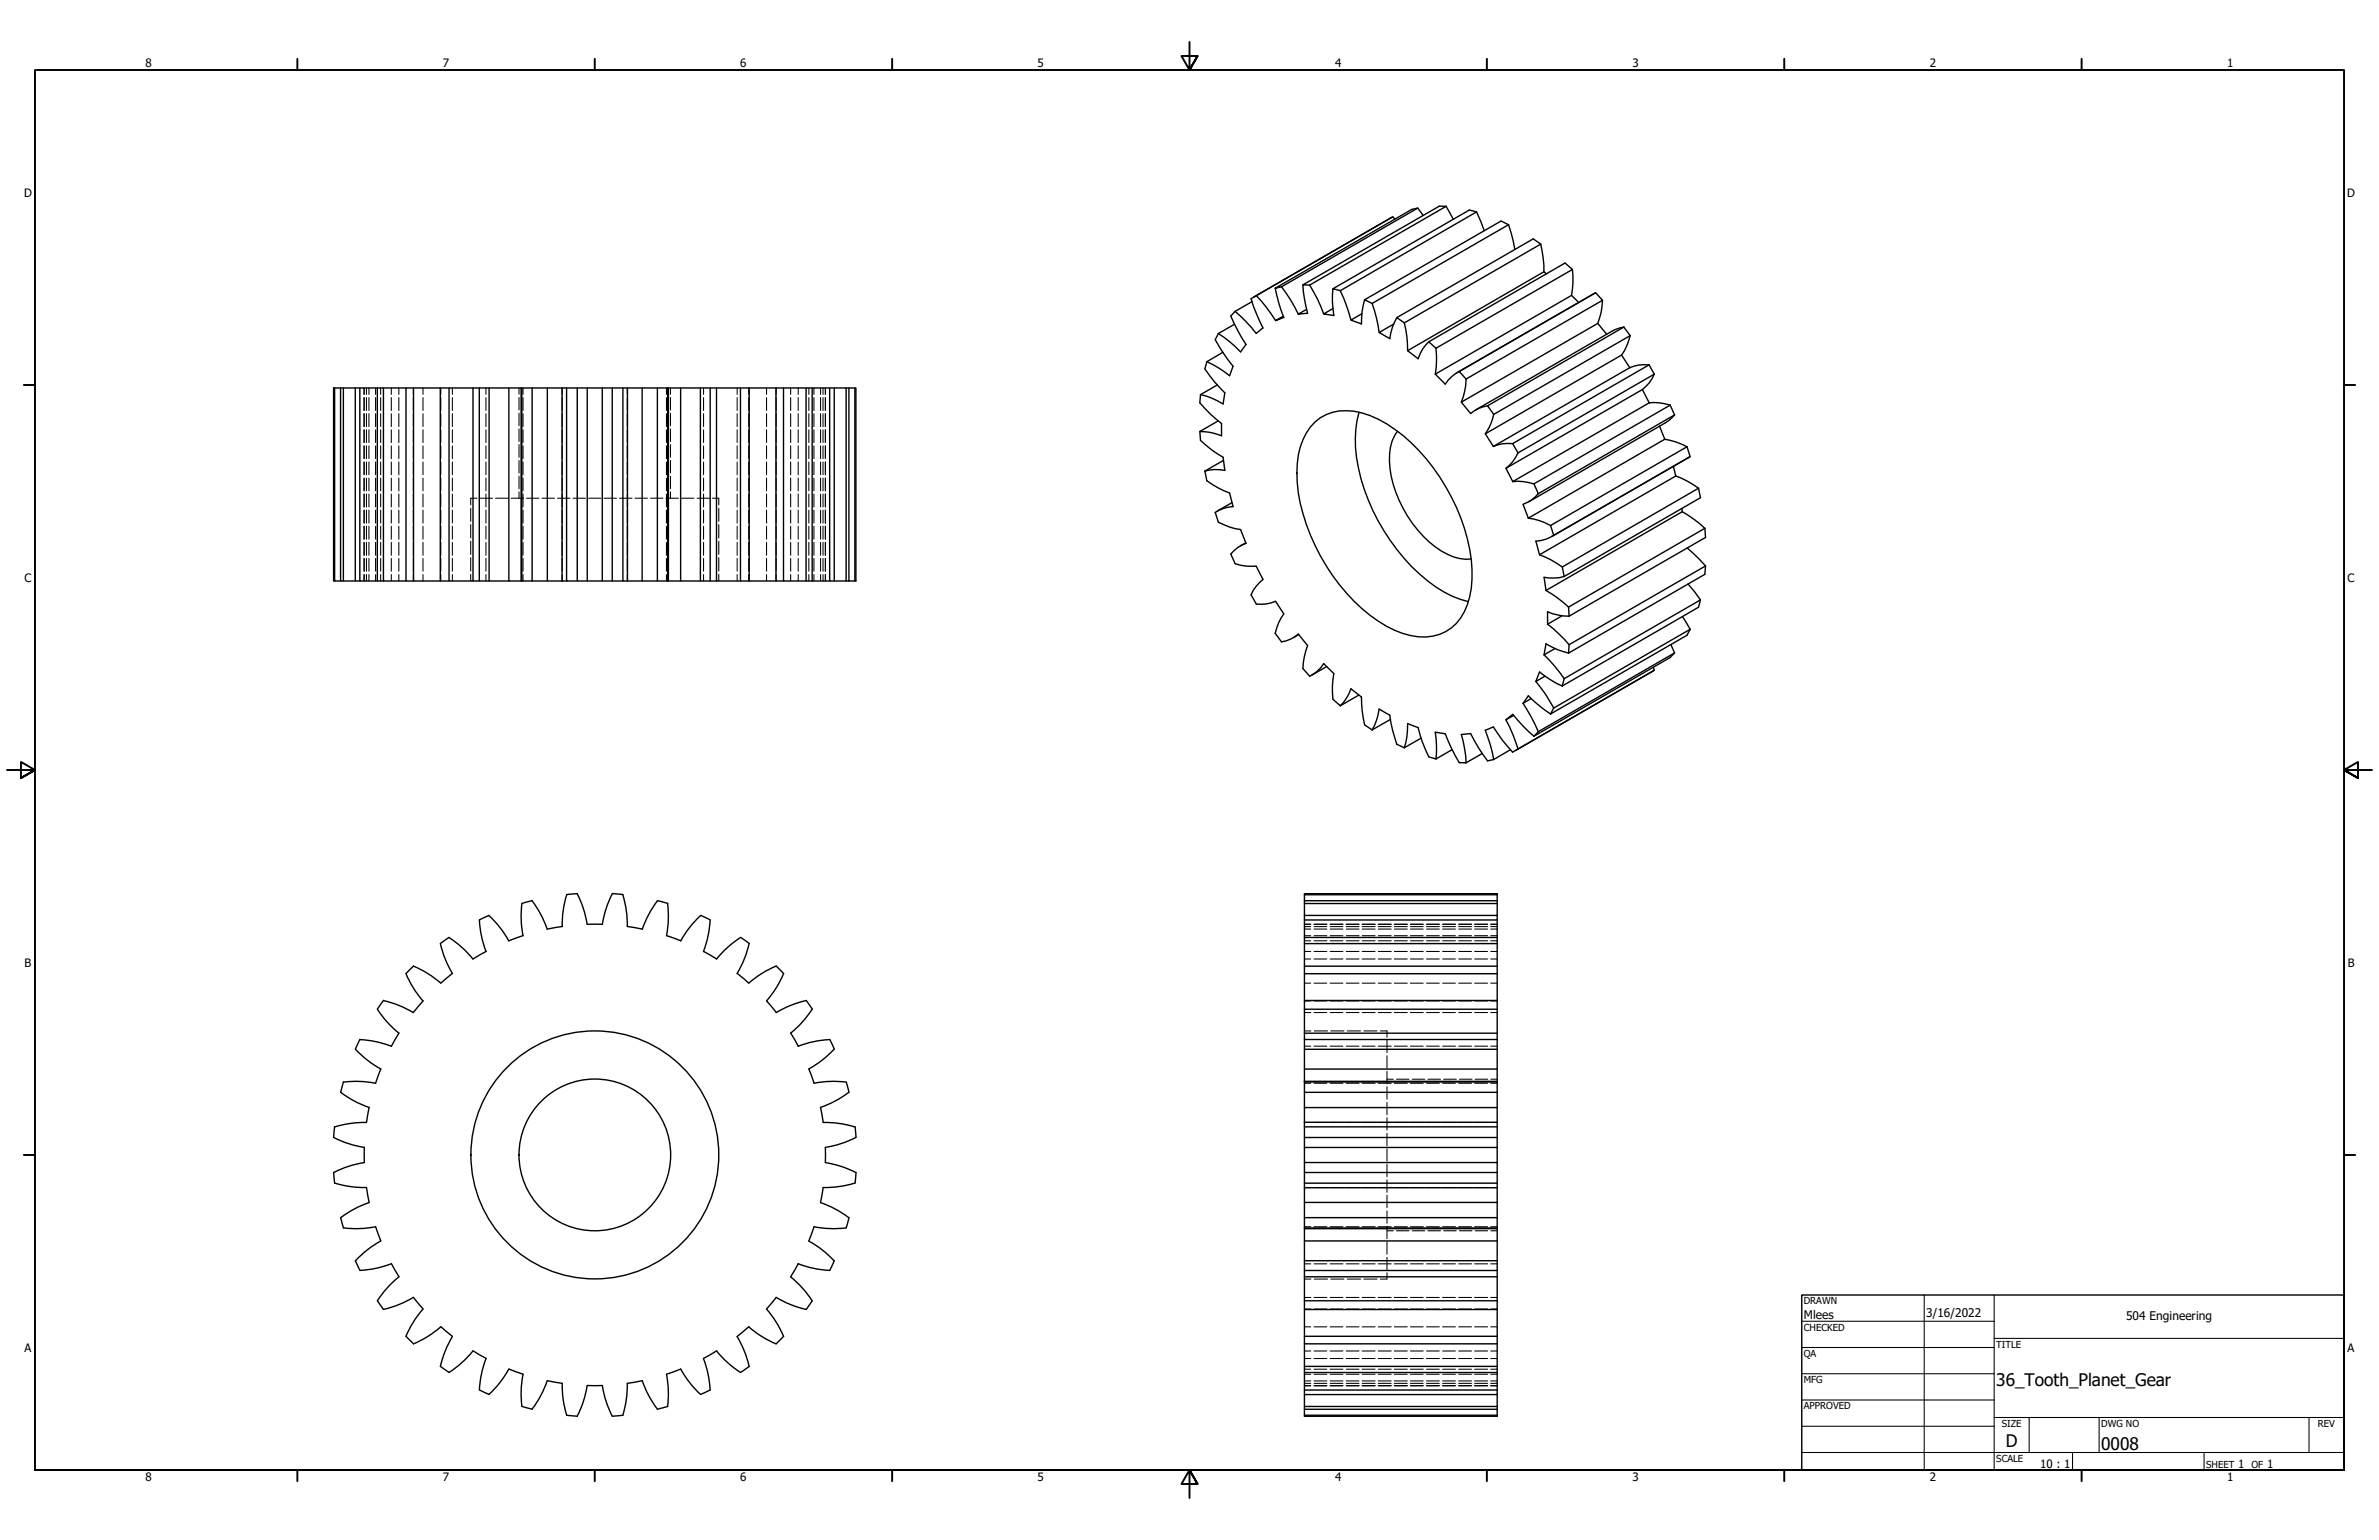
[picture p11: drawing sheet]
<svg xmlns="http://www.w3.org/2000/svg" width="864mm" height="559mm" viewBox="0 0 864 559" stroke-linecap="round" stroke-linejoin="round" font-family="sans-serif">
<defs><g id="words">
<g font-size="6.3">
<text x="724.7" y="503">36_Tooth_Planet_Gear</text>
<text x="728.1" y="524.9">D</text>
<text x="762.8" y="526.2">0008</text>
</g>
<g font-size="4.3">
<text x="654.8" y="478.6">Mlees</text>
<text x="699.3" y="478">3/16/2022</text>
<text x="771.8" y="478.9">504 Engineering</text>
</g>
<g font-size="4.2">
<text x="52.8" y="24.4">8</text>
<text x="160.8" y="24.4">7</text>
<text x="268.7" y="24.4">6</text>
<text x="376.7" y="24.4">5</text>
<text x="484.6" y="24.4">4</text>
<text x="592.6" y="24.4">3</text>
<text x="700.5" y="24.4">2</text>
<text x="808.5" y="24.4">1</text>
<text x="8.8" y="71.4">D</text>
<text x="852" y="71.4">D</text>
<text x="8.9" y="211.1">C</text>
<text x="852.2" y="211.1">C</text>
<text x="9" y="350.8">B</text>
<text x="852.2" y="350.8">B</text>
<text x="8.9" y="490.5">A</text>
<text x="852.2" y="490.5">A</text>
<text x="740.6" y="532.6">10 : 1</text>
<text x="812.4" y="532.6">1</text>
<text x="823" y="532.6">1</text>
<text x="52.8" y="537.5">8</text>
<text x="160.8" y="537.5">7</text>
<text x="268.7" y="537.5">6</text>
<text x="376.7" y="537.5">5</text>
<text x="484.6" y="537.5">4</text>
<text x="592.6" y="537.5">3</text>
<text x="700.5" y="537.5">2</text>
<text x="808.5" y="537.5">1</text>
</g>
<g font-size="3.5">
<text x="654.8" y="473.2">DRAWN</text>
<text x="654.8" y="482.8">CHECKED</text>
<text x="724.7" y="488.9">TITLE</text>
<text x="654.8" y="492.3">QA</text>
<text x="654.8" y="501.8">MFG</text>
<text x="654.8" y="511.4">APPROVED</text>
<text x="726.7" y="517.7">SIZE</text>
<text x="762.8" y="517.7">DWG NO</text>
<text x="841.4" y="517.7">REV</text>
<text x="724.7" y="530.4">SCALE</text>
<text x="800.9" y="532.6">SHEET</text>
<text x="817.4" y="532.6">OF</text>
</g>
</g></defs>
<!-- layer: Visible (ANSI) -->
<g fill="none" stroke="#000" stroke-width=".51">
<path d="M505.6 78.7l-49.5 28.6M506.3 79.5l-.7-.8-50.5 29.1M514.7 75.5l-49.5 28.6M516.6 78.2l-1.9-2.7-2.3 .5-49.5 28.6 2.3-.5M525 74.9l2.6 4.7M525 74.9l-2.5-.1-49.6 28.6h2.5M525 74.9l-49.6 28.5M536 76.9l2.8 6.8M536 76.9l-2.6-.7-49.5 28.6 2.6 .7M536 76.9l-49.5 28.6M547.6 81.5l2.3 9.1M547.6 81.5l-2.7-1.3-49.5 28.6 2.7 1.3"/>
<path d="M547.6 81.5l-49.5 28.6M559.3 88.6a42.4 42.4 0 0 1 1.2 10M559.3 88.6l-2.7-1.9-49.6 28.6 2.8 1.9M559.3 88.6l-49.5 28.6M560.5 98.6l-49.5 28.7 3.8 2.9a14 14 0 0 1 3.9-6.2M560.5 98.6l.9 .8M570.8 97.8a31.2 31.2 0 0 1-.3 9.4M570.8 97.8l-2.7-2.4-49.4 28.6 2.6 2.4M570.8 97.8l-49.5 28.6M448.1 117.7l-5.8 3.3M448.4 113l-1.6 1.7 2.5 5.3 3 5-2 2.7a41.6 41.6 0 0 0-8-6.7M454.5 109.5l-6.1 3.5"/>
<path d="M456.1 107.3a57.4 57.4 0 0 1 6.9 9M456.1 107.3l-1.9 1.1 1.9 5.3 2.4 5.3-2.5 2-3.7-4.3-3.9-3.7M462.9 104.6l1.3 5.3 1.8 5.3-3 1.1 2.8-1.6M465.2 104.1a53.6 53.6 0 0 1 6.1 9.9M472.9 103.4l.6 5 1.2 5.3-3.4 .3 3-1.7M475.4 103.4a52 52 0 0 1 5.1 10.5M483.9 104.8a34.7 34.7 0 0 0 .3 9.7l-3.7-.6 3.4-1.9M486.5 105.5l2.3 5.3 1.6 5.3M495.4 108.8a28.2 28.2 0 0 0-1.2 8.7l-3.8-1.4 3.9-2.2M498.1 110.1a50.1 50.1 0 0 1 2.5 10.5M507 115.3a20.2 20.2 0 0 0-2.5 7.6l-3.9-2.3 5.3-3M509.8 117.2a38.7 38.7 0 0 1 1.2 10.1"/>
<path d="M570.5 107.2l-49.5 28.6 3.6 3.6a13.1 13.1 0 0 1 5.1-4.6M570.5 107.2l2.6 2.5M579.2 106.2l-49.5 28.6 2.5 2.7M580 117.3l-49.5 28.6 3.3 4.2a11.8 11.8 0 0 1 6.2-2.8M580 117.3l3.2 4M581.7 109l-2.5-2.8-50.2 29M581.7 109a23.4 23.4 0 0 1-1.7 8.3M581.7 109l-49.5 28.5M589.5 118.7l-4.3 1.4-49.5 28.6M589.5 118.7l-49.5 28.6 2.2 3.1M589.5 118.7l2.3 3.1M438.1 131.3l-.7 2.6a48.8 48.8 0 0 0 7.2 8.7l-.6 4a26.7 26.7 0 0 0-8.2-3.4"/>
<path d="M441.9 139.7l-6.1 3.5M442.3 121l-1.2 2.3 3.1 5 3.4 4.6-1.3 3.4a36.3 36.3 0 0 0-8.2-5M443.9 127.8l-5.8 3.5M521.3 126.4a34.4 34.4 0 0 1-.3 9.4M532.2 137.5a23.4 23.4 0 0 1-1.7 8.4M588.6 128.8l-49.4 28.6 2.9 4.6M588.6 128.8l3 4.6M591.6 133.4l-49.5 28.6M591.8 121.8a19.9 19.9 0 0 1-3.2 7M591.8 121.8l-49.6 28.6M598.6 132.4a13.5 13.5 0 0 0-7 1M598.6 132.4l-49.5 28.6 2 3.3"/>
<path d="M598.6 132.4l1.9 3.4M600.5 135.8a13.1 13.1 0 0 1-4.3 5.6M600.5 135.8l-49.4 28.5M121.5 140.8v70h2.1M123.6 140.8v70h1.1M124.7 140.8v70h4.3M129 140.8v70h1.6M130.6 140.8v70h6.4M137 140.8v70h2.2M139.2 140.8v70h8.2M147.4 140.8v70h2.7M150.1 140.8v70h9.7"/>
<path d="M159.8 140.8v70h3.2M163 140.8v70h8.7M171.7 140.8v70h2.3M174 140.8v70h3.5M177.5 140.8v70h7.2M184.7 140.8v70h4.5M189.2 140.8v70M189.4 140.8v70h3.8M193.2 140.8v70h5.5M198.7 140.8v70h5.3M204 140.8v70M205.7 140.8v70h3.8"/>
<path d="M209.5 140.8v70h3.7M213.2 140.8v70h5.4M218.6 140.8v70h3.6M222.2 140.8v70h3.9M226.1 140.8v70h1.7M227.8 140.8v70M233.1 140.8v70h5.5M238.6 140.8v70h3.8M242.4 140.8v70h.2M242.6 140.8v70M247.1 140.8v70h7.2M254.3 140.8v70h3.5"/>
<path d="M257.8 140.8v70h2.3M260.1 140.8v70h8.7M268.8 140.8v70h3.2M272 140.8v70h9.7M281.7 140.8v70h2.7M284.4 140.8v70h8.2M292.6 140.8v70h2.2M294.8 140.8v70h6.4M301.2 140.8v70h1.6M302.8 140.8v70h4.3M307.1 140.8v70h1.1M308.2 140.8v70h2.1"/>
<path d="M310.3 140.8v70h.4v-70h-189.6v70h.4M435.5 156.6l.3 3.2a40.2 40.2 0 0 0 8.2 6.1l.6 4.8a14.7 14.7 0 0 0-7.2 .2M435.8 143.2l-.3 3a46.6 46.6 0 0 0 7.9 7.5v4.4a19.7 19.7 0 0 0-7.9-1.5M442.2 152.7l-6.7 3.9M477.4 153.1a17.3 17.3 0 0 1 17.1-3.2 51.6 51.6 0 0 1 25.7 19.7 69.6 69.6 0 0 1 14.2 37.1 27.6 27.6 0 0 1-5.7 19.5 17.9 17.9 0 0 1-19.4 3.7 52.2 52.2 0 0 1-23.1-17.7 71.8 71.8 0 0 1-15.3-37 29 29 0 0 1 4.8-20.3zM493.3 149.6a46.5 46.5 0 0 0 1.9 27.9 70.6 70.6 0 0 0 29 37.3l3 1.5 5.8 2M507.3 156.5a18.1 18.1 0 0 0-2.7 13.4 43.6 43.6 0 0 0 18.6 30.1 16.9 16.9 0 0 0 10.8 2.8M542.2 150.4a18.4 18.4 0 0 1-3 7M596.2 141.4l-49.5 28.5 2.4 4.9M596.2 141.4l2.5 4.8M598.7 146.2a18.7 18.7 0 0 1 7.6 .8M598.7 146.2l-49.6 28.6"/>
<path d="M602.4 154.6l1.9 4.8M604.3 159.4a25.3 25.3 0 0 1 8.1 2.7M604.3 159.4l-49.5 28.6M606.3 147l-49.5 28.6 1.6 3.5M606.3 147l1.6 3.6M607.9 150.6l-2.2 2.1-1.2 .8-49.5 28.6M607.9 150.6l-49.5 28.5M437.4 170.9l.7 3.5a32.9 32.9 0 0 0 8.2 4.5l1.3 4.9a13.1 13.1 0 0 0-6.5 2.1l1.2 3.6a23.1 23.1 0 0 0 8 2.7l2 5a12.5 12.5 0 0 0-5.5 3.8l1.6 3.5a17.4 17.4 0 0 0 7.6 .9l2.5 4.8a14.6 14.6 0 0 0-4.3 5.6l1.9 3.4a13.5 13.5 0 0 0 6.9-1l3 4.6a18.6 18.6 0 0 0-3.1 7l2.3 3.1a12 12 0 0 0 6.1-2.8l3.4 4.2a26.8 26.8 0 0 0-1.8 8.3l2.5 2.8a12 12 0 0 0 5.1-4.6l3.7 3.6a30.9 30.9 0 0 0-.3 9.3l2.6 2.4M444.1 167.1l-6.7 3.8M549.1 161a13.5 13.5 0 0 0-7 1M549.1 174.8a18.8 18.8 0 0 1 7.7 .8M551.1 164.3a13.9 13.9 0 0 1-4.4 5.6"/>
<path d="M558.4 179.1a12.5 12.5 0 0 1-5.5 3.9l1.9 5M607.4 169.2l.9 3.5M608.3 172.7a32.9 32.9 0 0 1 8.3 4.5M608.3 172.7l-49.4 28.6M612.4 162.1l1.1 3.6-.7 .4M612.4 162.1l-49.5 28.6 1.1 3.5a12.5 12.5 0 0 1-6.5 2.1l1.4 5M613.5 165.7l-50.2 29M616.6 177.2l-49.5 28.5 .7 3.5M616.6 177.2l.7 3.4-49.5 28.6M447.2 182.4l-5.4 3.1M452.2 197l-2 1.1M554.8 188a22.1 22.1 0 0 1 8.1 2.7"/>
<path d="M610.6 184.5l.1 1.2M610.7 185.7a43.2 43.2 0 0 1 8.2 6M610.7 185.7l-49.5 28.5M612.5 198.8l6.6 6.6M618.9 191.7l-49.5 28.6 .2 3.3M618.9 191.7l.2 3.3-49.5 28.6M189.2 210.8h.2M204 210.8h1.7M227.8 210.8h5.3M242.6 210.8h4.5M558.9 201.3a32.9 32.9 0 0 1 8.2 4.4M561.2 214.2a43.2 43.2 0 0 1 8.2 6.1"/>
<path d="M567.8 209.2a16.1 16.1 0 0 1-7.3 .3l.7 4.7M612.8 211.9l4.5 5.8M617.3 217.7l-.7 2.6-49.5 28.6M617.3 217.7l-49.5 28.6M619.1 205.4l-.2 3-49.5 28.6M619.1 205.4l-49.5 28.5M471.5 230.3l-2 1.1M560.5 237.6a56.2 56.2 0 0 1 7.3 8.7M561.8 226.5a53.4 53.4 0 0 1 7.8 7.4M564.5 235.3l-4 2.3M567.1 223.5l-5.3 3v-4.5a20.8 20.8 0 0 0 7.8 1.6M569.4 237a26.7 26.7 0 0 1-8.2-3.4l-.7 4"/>
<path d="M569.6 233.9l-.2 3.1M606.6 233.9l1.3 3-1.6 1.7-49.5 28.5M607.9 236.9l-49.5 28.6M610.7 223.7l2.8 4.6M613.5 228.3l-1.1 2.2-49.5 28.6M613.5 228.3l-49.5 28.6M481.6 241.9l-5.4 3.1M486.5 256.1a15.7 15.7 0 0 0 3.9-6.2l3.8 3a43.5 43.5 0 0 0 1.2 10.1l2.7 1.9M493.3 252.2l-6.8 3.9M549.5 259.6l-2.8 1.6M552.9 255.2l3 5 2.5 5.3M552.9 255.2l1.9-2.7 4 3.6 4.1 3"/>
<path d="M555.8 253.5l-2.9 1.7M557.5 247.3a53.4 53.4 0 0 1 6.5 9.6M557.5 247.3l1.4-3.5a36.3 36.3 0 0 0 8.2 5.1M560.8 245.4l-3.3 1.9M564 256.9l-1.1 2.2M567.8 246.3l-.7 2.6M600.2 242.1l.3 1.1-.9 .6M600.5 243.2l-50.4 29.2M498.1 264.9a20.4 20.4 0 0 0 2.5-7.6l3.9 2.2a50.1 50.1 0 0 0 2.5 10.6l2.8 1.2M504.8 261l-6.7 3.9M509.8 271.3a25.8 25.8 0 0 0 1.2-8.7l3.8 1.4a47.2 47.2 0 0 0 3.9 10.6l2.6 .8M515.9 267.8l-6.1 3.5"/>
<path d="M521.3 275.4a37.8 37.8 0 0 0-.3-9.7l3.6 .6 2.3 5.3 2.8 5.1 2.5 .1M527.1 272l-5.8 3.4M538 273.4l-5.8 3.4M542.2 275.6l-2.2 .5a58.9 58.9 0 0 1-6.2-9.9l-3.3 .3a42.1 42.1 0 0 1 1.7 10.3M546.7 261.2a59.7 59.7 0 0 1 4.4 10.6l-2 1.1a54.3 54.3 0 0 1-7-9.1l-2.9 1.2a51.5 51.5 0 0 1 3 10.6M546.7 261.2l2.4-2 3.8 4.3 3.9 3.6M548.3 272l-6.1 3.6M558.4 265.5l-1.6 1.6M174 333.9l.7 5.2 1.7 6.2M177.5 332.2l4.3 4.7 2.9 4.5M177.5 332.1l-3.5 1.7M189.5 327.9l-.3 5.3 .7 6.3-5.2 1.9"/>
<path d="M193.2 326.9l3.4 5.4 2 4.9M193.2 326.8l-3.7 1M204.1 336.2l-5.4 .9M209.5 324.3l2.1 4.9 1.6 6.2h5.5M209.6 324.3l-3.9 .3-1.3 6.3-.3 5.3M222.3 324.3l-2.1 4.9-1.5 6.2M222.3 324.3l3.9 .3M226.1 324.7l1.3 6.2 .3 5.3M238.6 326.9l-2.9 4.4-2.5 5.9-5.4-1M238.7 326.8l3.7 1M242.3 327.9l.3 5.3-.6 6.3 5.1 1.9 3.6-5.3 3.6-3.9M254.3 332.1l3.5 1.7"/>
<path d="M257.8 333.9l-.9 6.3-1.6 5.1M473.5 324.7v-.4h70v97.5M543.5 333.8h-70v6.4M543.5 332.2h-70v1.6M543.5 327.9h-70v4.3M543.5 326.8h-70v1.1M543.5 324.7h-70v2.1M147.4 353.3l2.4 4.7 3.7 5.2-3.4 4.2M150.1 350.6l5.6 2.9 4.3 3.2M150.1 350.5l-2.7 2.8M159.9 342.4l1.5 5.1 2.8 5.7-4.2 3.5M163 340.2l5.1 3.9 3.6 3.9"/>
<path d="M163 340.1l-3.1 2.3M176.5 345.2l-4.8 2.8M255.4 345.2l4.7 2.8M268.8 340.2l-4.3 3.2-4.4 4.6M268.8 340.1l3.2 2.3M271.9 342.4l-1.9 6.1-2.4 4.7M281.7 350.6l-4.7 2.4-5.2 3.7-4.2-3.5M281.7 350.5l2.8 2.8M284.4 353.3l-2.4 4.7-3.7 5.2 3.5 4.2M543.5 353.3h-70v9.7M543.5 350.6h-70v2.7M543.5 342.4h-70v8.2"/>
<path d="M543.5 340.2h-70v2.2M130.6 377.2l-1.6 3.5 3.9 3.6 5.3 3.6-1.8 5.1M130.7 377.2l6.3 .9 5.1 1.5M139.2 363l-2.2 3.2 3.2 4.3 4.6 4.4-2.7 4.7M139.2 363.1l6.1 1.9 4.7 2.4M287 374.9l2.7 4.7 6.2-1.7 5.2-.7M292.6 363.1l-5.1 1.5-5.7 2.8M292.6 363l2.3 3.2M294.8 366.2l-3.9 5.1-3.9 3.6M301.2 377.2l1.7 3.5M543.5 377.2h-70v3.5M543.5 374.9h-70v2.3"/>
<path d="M543.5 366.2h-70v8.7M543.5 363h-70v3.2M124.7 392.7l6.3-.3 5.3 .7M124.7 392.6l-1 3.7 5.4 3.5 4.9 2M302.8 380.7l-3.9 3.6-5.3 3.6 1.9 5.2 6.3-.7 5.3 .3M307.2 392.6l1 3.8M308.1 396.4l-4.4 2.9-5.8 2.5 .9 5.4M473.5 392.4v.2M473.5 392.4h70M543.5 396.4h-70v5.5M543.5 392.6h-70v3.8M543.5 387.9h-70v4.5"/>
<path d="M543.5 380.7h-70v7.2M121.5 408.8l-.4 3.9 4.9 2.1 6.2 1.5 .1 5.5-6.3 1.6-4.9 2.1 .4 3.8 6.2 1.3 5.3 .3M133 407.3l-5.3 .3-6.2 1.3M134 401.8l-1 5.4M298.8 407.3l6.4 .4 5.1 1.2M310.4 408.9l.3 3.8M310.7 412.7l-4.9 2.1-6.2 1.5v5.5M473.5 407.2v1.7M473.5 407.2h70M543.5 416.4h-70v5.4h70M543.5 412.8h-70v3.6M543.5 408.9h-70v3.9"/>
<path d="M543.5 401.9h-70v5.3M133 430.9l1 5.4M134 436.4l-4.9 2-5.4 3.4M299.6 421.9l6.2 1.5 4.9 2.1M310.7 425.4l-.4 3.9-5.1 1.2-6.4 .4-1 5.5 5.9 2.5 4.4 2.9M473.5 421.8v92.1h70v-92.1M473.5 425.4h70M473.5 429.3h70M473.5 436.3h70M473.5 431h70M123.7 441.8l1 3.7 5.3 .3 6.3-.7M129 457.5l1.6 3.5 5.3-.7 6.2-1.7"/>
<path d="M136.4 445.1l1.8 5.2M138.2 450.3l-4.5 2.9-4.7 4.3M142.1 458.5l2.7 4.8-4.6 4.4-3.2 4.3M302.9 457.5l-1.7 3.5M307.1 445.5l-6.3 .3-5.3-.7-1.9 5.2 5.3 3.6 3.9 3.6M308.2 441.8l-1 3.7M473.5 441.8h70M473.5 445.6h70M473.5 457.5h70M473.5 450.3h70M473.5 445.8h70M137 472l2.2 3.1"/>
<path d="M150 470.8l-5.7 2.8-5.1 1.5M150.1 470.8l3.5 4.1M153.5 475l-3.2 4.3-2.9 5.6 2.7 2.7 4.7-2.4 5.2-3.7M287 463.3l4.6 4.4 3.2 4.3M292.6 475.1l-6.1-1.9-4.7-2.4-3.1 3.6-.4 .6 3.7 5.2 2.4 4.7M294.9 472l-2.3 3.2M301.1 461l-6.3-.9-5-1.6-2.8 4.8M473.5 461h70M473.5 472h70M473.5 475.2h70M473.5 463.3h70M159.8 495.8l3.2 2.2"/>
<path d="M160 481.4l4.2 3.5M164.2 485l-2.4 4.7-1.9 6.1M171.7 490.2l-4.4 4.6-4.3 3.2M171.7 490.2l4.8 2.7M176.4 492.9l-1.5 5.1-.9 6.3M184.7 496.8l-3.6 5.3-3.6 3.9M184.7 496.8l5.2 1.8M189.9 498.7l-.7 5.3 .3 6.3 3.7 1M255.4 492.9l1.7 6.2 .7 5.2M255.4 492.9l4.7-2.7 3.6 3.9 5.1 3.9M267.6 485l2.8 5.7 1.5 5.1M272 495.8l-3.2 2.2"/>
<path d="M284.5 484.9l-2.8 2.7-5.6-2.9-4.3-3.3-4.2 3.5M473.5 484.9h70M473.5 487.6h70M473.5 495.8h70M473.5 498h70M174 504.4l3.5 1.6M204.1 502l-5.5-1-2.5 5.9-2.9 4.4M204.1 502l.3 5.3 1.3 6.2 3.9 .4M226.1 513.5l-3.8 .4-2.4-5.9-1.2-5.3-4.8 .1h-.8l-1.5 6.2-2.1 4.9M227.7 502l-.4 6.4-1.2 5.2M227.8 502l5.4-1 2.5 5.9 2.9 4.4 3.8-1M254.3 506l-4.3-4.7-2.9-4.5-5.2 1.9 .7 6.3-.3 5.3"/>
<path d="M257.8 504.4l-3.5 1.6M473.5 513.5h70M473.5 504.4h70M473.5 506h70M473.5 510.3h70M473.5 511.4h70"/>
<circle cx="215.9" cy="419.1" r="27.5"/>
<circle cx="215.9" cy="419.1" r="45"/>
</g>
<!-- layer: Hidden (ANSI) -->
<g fill="none" stroke="#000" stroke-width=".38">
<path d="M132.1 140.8v2.3M132.1 144.3v4.7M132.1 150.1v4.7M132.1 156v4.6M132.2 140.8v2.3M132.2 144.3v4.7M132.2 150.1v4.7M132.2 156v4.6M133 140.8v2.3M133 144.3v4.7M133 150.1v4.7M133 156v4.6"/>
<path d="M133.9 140.8v2.3M133.9 144.3v4.7M133.9 150.1v4.7M133.9 156v4.6M136.3 140.8v2.3M136.3 144.3v4.7M136.3 150.1v4.7M136.3 156v4.6M138.2 140.8v2.3M138.2 144.3v4.7M138.2 150.1v4.7M138.2 156v4.6"/>
<path d="M142 140.8v2.3M142 144.3v4.7M142 150.1v4.7M142 156v4.6M144.8 140.8v2.3M144.8 144.3v4.7M144.8 150.1v4.7M144.8 156v4.6M150.1 140.8v2.3M150.1 144.3v4.7M150.1 150.1v4.7M150.1 156v4.6"/>
<path d="M153.5 140.8v2.3M153.5 144.3v4.7M153.5 150.1v4.7M153.5 156v4.6M160 140.8v2.3M160 144.3v4.7M160 150.1v4.7M160 156v4.6M164.2 140.8v2.3M164.2 144.3v4.7M164.2 150.1v4.7M164.2 156v4.6"/>
<path d="M176.4 140.8v2.3M176.4 144.3v4.7M176.4 150.1v4.7M176.4 156v4.6M188.4 140.8v2.3M188.4 144.2v4.6M188.4 149.9v4.6M188.4 155.6v4.6M189.9 140.8v2.3M189.9 144.3v4.7M189.9 150.1v4.7M189.9 156v4.6"/>
<path d="M204.1 140.8v2.3M204.1 144.3v4.7M204.1 150.1v4.7M204.1 156v4.6M227.7 140.8v2.3M227.7 144.3v4.7M227.7 150.1v4.7M227.7 156v4.6M241.9 140.8v2.3M241.9 144.3v4.7M241.9 150.1v4.7M241.9 156v4.6"/>
<path d="M243.4 140.8v2.3M243.4 144.2v4.6M243.4 149.9v4.6M243.4 155.6v4.6M255.4 140.8v2.3M255.4 144.3v4.7M255.4 150.1v4.7M255.4 156v4.6M267.6 140.8v2.3M267.6 144.3v4.7M267.6 150.1v4.7M267.6 156v4.6"/>
<path d="M271.8 140.8v2.3M271.8 144.3v4.7M271.8 150.1v4.7M271.8 156v4.6M278.3 140.8v2.3M278.3 144.3v4.7M278.3 150.1v4.7M278.3 156v4.6M281.7 140.8v2.3M281.7 144.3v4.7M281.7 150.1v4.7M281.7 156v4.6"/>
<path d="M287 140.8v2.3M287 144.3v4.7M287 150.1v4.7M287 156v4.6M289.8 140.8v2.3M289.8 144.3v4.7M289.8 150.1v4.7M289.8 156v4.6M293.6 140.8v2.3M293.6 144.3v4.7M293.6 150.1v4.7M293.6 156v4.6"/>
<path d="M295.5 140.8v2.3M295.5 144.3v4.7M295.5 150.1v4.7M295.5 156v4.6M297.9 140.8v2.3M297.9 144.3v4.7M297.9 150.1v4.7M297.9 156v4.6M298.8 140.8v2.3M298.8 144.3v4.7M298.8 150.1v4.7M298.8 156v4.6"/>
<path d="M299.6 140.8v2.3M299.6 144.3v4.7M299.6 150.1v4.7M299.6 156v4.6M299.7 140.8v2.3M299.7 144.3v4.7M299.7 150.1v4.7M299.7 156v4.6M132.1 161.8v4.6M132.1 167.6v4.7M132.1 173.5v4.6M132.1 179.3v4.7"/>
<path d="M132.2 161.8v4.6M132.2 167.6v4.7M132.2 173.5v4.6M132.2 179.3v4.7M133 161.8v4.6M133 167.6v4.7M133 173.5v4.6M133 179.3v4.7M133.9 161.8v4.6M133.9 167.6v4.7M133.9 173.5v4.6M133.9 179.3v4.7"/>
<path d="M136.3 161.8v4.6M136.3 167.6v4.7M136.3 173.5v4.6M136.3 179.3v4.7M138.2 161.8v4.6M138.2 167.6v4.7M138.2 173.5v4.6M138.2 179.3v4.7M142 161.8v4.6M142 167.6v4.7M142 173.5v4.6M142 179.3v4.7"/>
<path d="M144.8 161.8v4.6M144.8 167.6v4.7M144.8 173.5v4.6M144.8 179.3v4.7M150.1 161.8v4.6M150.1 167.6v4.7M150.1 173.5v4.6M150.1 179.3v4.7M153.5 161.8v4.6M153.5 167.6v4.7M153.5 173.5v4.6M153.5 179.3v4.7"/>
<path d="M160 161.8v4.6M160 167.6v4.7M160 173.5v4.6M160 179.3v4.7M164.2 161.8v4.6M164.2 167.6v4.7M164.2 173.5v4.6M164.2 179.3v4.7M176.4 161.8v4.6M176.4 167.6v4.7M176.4 173.5v4.6M176.4 179.3v4.7"/>
<path d="M188.4 161.4v4.5M188.4 167.1v4.5M188.4 172.8v4.6M188.4 178.5v2.3M189.9 161.8v4.6M189.9 167.6v4.7M189.9 173.5v4.6M189.9 179.3v4.7M204.1 161.8v4.6M204.1 167.6v4.7M204.1 173.5v4.6M204.1 179.3v4.7"/>
<path d="M227.7 161.8v4.6M227.7 167.6v4.7M227.7 173.5v4.6M227.7 179.3v4.7M241.9 161.8v4.6M241.9 167.6v4.7M241.9 173.5v4.6M241.9 179.3v4.7M243.4 161.4v4.5M243.4 167.1v4.5M243.4 172.8v4.6M243.4 178.5v2.3"/>
<path d="M255.4 161.8v4.6M255.4 167.6v4.7M255.4 173.5v4.6M255.4 179.3v4.7M267.6 161.8v4.6M267.6 167.6v4.7M267.6 173.5v4.6M267.6 179.3v4.7M271.8 161.8v4.6M271.8 167.6v4.7M271.8 173.5v4.6M271.8 179.3v4.7"/>
<path d="M278.3 161.8v4.6M278.3 167.6v4.7M278.3 173.5v4.6M278.3 179.3v4.7M281.7 161.8v4.6M281.7 167.6v4.7M281.7 173.5v4.6M281.7 179.3v4.7M287 161.8v4.6M287 167.6v4.7M287 173.5v4.6M287 179.3v4.7"/>
<path d="M289.8 161.8v4.6M289.8 167.6v4.7M289.8 173.5v4.6M289.8 179.3v4.7M293.6 161.8v4.6M293.6 167.6v4.7M293.6 173.5v4.6M293.6 179.3v4.7M295.5 161.8v4.6M295.5 167.6v4.7M295.5 173.5v4.6M295.5 179.3v4.7"/>
<path d="M297.9 161.8v4.6M297.9 167.6v4.7M297.9 173.5v4.6M297.9 179.3v4.7M298.8 161.8v4.6M298.8 167.6v4.7M298.8 173.5v4.6M298.8 179.3v4.7M299.6 161.8v4.6M299.6 167.6v4.7M299.6 173.5v4.6M299.6 179.3v4.7"/>
<path d="M299.7 161.8v4.6M299.7 167.6v4.7M299.7 173.5v4.6M299.7 179.3v4.7M132.1 185.1v4.7M132.1 190.9v4.7M132.1 196.8v4.7M132.2 185.1v4.7M132.2 190.9v4.7M132.2 196.8v4.7M133 185.1v4.7M133 190.9v4.7"/>
<path d="M133 196.8v4.7M133.9 185.1v4.7M133.9 190.9v4.7M133.9 196.8v4.7M136.3 185.1v4.7M136.3 190.9v4.7M136.3 196.8v4.7M138.2 185.1v4.7M138.2 190.9v4.7M138.2 196.8v4.7M142 185.1v4.7M142 190.9v4.7"/>
<path d="M142 196.8v4.7M144.8 185.1v4.7M144.8 190.9v4.7M144.8 196.8v4.7M150.1 185.1v4.7M150.1 190.9v4.7M150.1 196.8v4.7M153.5 185.1v4.7M153.5 190.9v4.7M153.5 196.8v4.7M160 185.1v4.7M160 190.9v4.7"/>
<path d="M160 196.8v4.7M164.2 185.1v4.7M164.2 190.9v4.7M164.2 196.8v4.7M170.9 184.4v4.8M170.9 190.4v4.8M170.9 196.4v4.8M173.2 180.8h-2.3v2.4M174.2 180.8h4.6M176.4 185.1v4.7M176.4 190.9v4.7M176.4 196.8v4.7"/>
<path d="M179.9 180.8h4.5M185.5 180.8h4.6M189.9 185.1v4.7M189.9 190.9v4.7M189.9 196.8v4.7M191.1 180.8h4.5M196.8 180.8h4.5M202.4 180.8h4.5M204.1 185.1v4.7M204.1 190.9v4.7M204.1 196.8v4.7M208 180.8h4.5"/>
<path d="M213.7 180.8h4.4M219.3 180.8h4.5M224.9 180.8h4.5M227.7 185.1v4.7M227.7 190.9v4.7M227.7 196.8v4.7M230.5 180.8h4.5M236.2 180.8h4.5M241.7 180.8h4.6M241.9 185.1v4.7M241.9 190.9v4.7M241.9 196.8v4.7"/>
<path d="M247.4 180.8h4.5M253 180.8h4.6M255.4 185.1v4.7M255.4 190.9v4.7M255.4 196.8v4.7M258.6 180.8h2.3v2.4M260.9 184.4v4.8M260.9 190.4v4.8M260.9 196.4v4.8M267.6 185.1v4.7M267.6 190.9v4.7M267.6 196.8v4.7"/>
<path d="M271.8 185.1v4.7M271.8 190.9v4.7M271.8 196.8v4.7M278.3 185.1v4.7M278.3 190.9v4.7M278.3 196.8v4.7M281.7 185.1v4.7M281.7 190.9v4.7M281.7 196.8v4.7M287 185.1v4.7M287 190.9v4.7M287 196.8v4.7"/>
<path d="M289.8 185.1v4.7M289.8 190.9v4.7M289.8 196.8v4.7M293.6 185.1v4.7M293.6 190.9v4.7M293.6 196.8v4.7M295.5 185.1v4.7M295.5 190.9v4.7M295.5 196.8v4.7M297.9 185.1v4.7M297.9 190.9v4.7M297.9 196.8v4.7"/>
<path d="M298.8 185.1v4.7M298.8 190.9v4.7M298.8 196.8v4.7M299.6 185.1v4.7M299.6 190.9v4.7M299.6 196.8v4.7M299.7 185.1v4.7M299.7 190.9v4.7M299.7 196.8v4.7M132.1 202.6v4.7M132.1 208.5v2.3M132.2 202.6v4.7"/>
<path d="M132.2 208.5v2.3M133 202.6v4.7M133 208.5v2.3M133.9 202.6v4.7M133.9 208.5v2.3M136.3 202.6v4.7M136.3 208.5v2.3M138.2 202.6v4.7M138.2 208.5v2.3M142 202.6v4.7M142 208.5v2.3M144.8 202.6v4.7"/>
<path d="M144.8 208.5v2.3M150.1 202.6v4.7M150.1 208.5v2.3M153.5 202.6v4.7M153.5 208.5v2.3M160 202.6v4.7M160 208.5v2.3M164.2 202.6v4.7M164.2 208.5v2.3M170.9 202.4v4.8M170.9 208.4v2.4M176.4 202.6v4.7"/>
<path d="M176.4 208.5v2.3M189.9 202.6v4.7M189.9 208.5v2.3M204.1 202.6v4.7M204.1 208.5v2.3M227.7 202.6v4.7M227.7 208.5v2.3M241.9 202.6v4.7M241.9 208.5v2.3M255.4 202.6v4.7M255.4 208.5v2.3M260.9 202.4v4.8"/>
<path d="M260.9 208.4v2.4M267.6 202.6v4.7M267.6 208.5v2.3M271.8 202.6v4.7M271.8 208.5v2.3M278.3 202.6v4.7M278.3 208.5v2.3M281.7 202.6v4.7M281.7 208.5v2.3M287 202.6v4.7M287 208.5v2.3M289.8 202.6v4.7"/>
<path d="M289.8 208.5v2.3M293.6 202.6v4.7M293.6 208.5v2.3M295.5 202.6v4.7M295.5 208.5v2.3M297.9 202.6v4.7M297.9 208.5v2.3M298.8 202.6v4.7M298.8 208.5v2.3M299.6 202.6v4.7M299.6 208.5v2.3M299.7 202.6v4.7"/>
<path d="M299.7 208.5v2.3M473.5 339.5h2.3M473.5 337.1h2.3M473.5 336.2h2.3M473.5 335.4h2.3M473.5 335.3h2.3M477 339.5h4.6M477 337.1h4.6M477 336.2h4.6M477 335.4h4.6M477 335.3h4.6M482.9 339.5h4.6"/>
<path d="M482.9 337.1h4.6M482.9 336.2h4.6M482.9 335.4h4.6M482.9 335.3h4.6M488.7 339.5h4.6M488.7 337.1h4.6M488.7 336.2h4.6M488.7 335.4h4.6M488.7 335.3h4.6M494.5 339.5h4.7M494.5 337.1h4.7M494.5 336.2h4.7"/>
<path d="M494.5 335.4h4.7M494.5 335.3h4.7M500.3 339.5h4.7M500.3 337.1h4.7M500.3 336.2h4.7M500.3 335.4h4.7M500.3 335.3h4.7M506.2 339.5h4.7M506.2 337.1h4.7M506.2 336.2h4.7M506.2 335.4h4.7M506.2 335.3h4.7"/>
<path d="M512 339.5h4.6M512 337.1h4.6M512 336.2h4.6M512 335.4h4.6M512 335.3h4.6M517.8 339.5h4.7M517.8 337.1h4.7M517.8 336.2h4.7M517.8 335.4h4.7M517.8 335.3h4.7M523.7 339.5h4.6M523.7 337.1h4.6"/>
<path d="M523.7 336.2h4.6M523.7 335.4h4.6M523.7 335.3h4.6M529.5 339.5h4.7M529.5 337.1h4.7M529.5 336.2h4.7M529.5 335.4h4.7M529.5 335.3h4.7M535.3 339.5h4.7M535.3 337.1h4.7M535.3 336.2h4.7M535.3 335.4h4.7"/>
<path d="M535.3 335.3h4.7M541.1 339.5h2.4M541.1 337.1h2.4M541.1 336.2h2.4M541.1 335.4h2.4M541.1 335.3h2.4M473.5 356.7h2.3M473.5 353.3h2.3M473.5 348h2.3M473.5 345.2h2.3M473.5 341.4h2.3M477 356.7h4.6"/>
<path d="M477 353.3h4.6M477 348h4.6M477 345.2h4.6M477 341.4h4.6M482.9 356.7h4.6M482.9 353.3h4.6M482.9 348h4.6M482.9 345.2h4.6M482.9 341.4h4.6M488.7 356.7h4.6M488.7 353.3h4.6M488.7 348h4.6"/>
<path d="M488.7 345.2h4.6M488.7 341.4h4.6M494.5 356.7h4.7M494.5 353.3h4.7M494.5 348h4.7M494.5 345.2h4.7M494.5 341.4h4.7M500.3 356.7h4.7M500.3 353.3h4.7M500.3 348h4.7M500.3 345.2h4.7M500.3 341.4h4.7"/>
<path d="M506.2 356.7h4.7M506.2 353.3h4.7M506.2 348h4.7M506.2 345.2h4.7M506.2 341.4h4.7M512 356.7h4.6M512 353.3h4.6M512 348h4.6M512 345.2h4.6M512 341.4h4.6M517.8 356.7h4.7M517.8 353.3h4.7"/>
<path d="M517.8 348h4.7M517.8 345.2h4.7M517.8 341.4h4.7M523.7 356.7h4.6M523.7 353.3h4.6M523.7 348h4.6M523.7 345.2h4.6M523.7 341.4h4.6M529.5 356.7h4.7M529.5 353.3h4.7M529.5 348h4.7M529.5 345.2h4.7"/>
<path d="M529.5 341.4h4.7M535.3 356.7h4.7M535.3 353.3h4.7M535.3 348h4.7M535.3 345.2h4.7M535.3 341.4h4.7M541.1 356.7h2.4M541.1 353.3h2.4M541.1 348h2.4M541.1 345.2h2.4M541.1 341.4h2.4M473.5 379.6h2.3"/>
<path d="M473.5 367.4h2.3M473.5 363.2h2.3M473.5 374.1h2.4M477 379.6h4.6M477 367.4h4.6M477 363.2h4.6M477.1 374.1h4.8M482.9 379.6h4.6M482.9 367.4h4.6M482.9 363.2h4.6M483.1 374.1h4.8M488.7 379.6h4.6"/>
<path d="M488.7 367.4h4.6M488.7 363.2h4.6M489.1 374.1h4.8M494.5 379.6h4.7M494.5 367.4h4.7M494.5 363.2h4.7M495.1 374.1h4.8M500.3 379.6h4.7M500.3 367.4h4.7M500.3 363.2h4.7M501.1 374.1h2.4v2.3M503.5 377.4v4.6"/>
<path d="M506.2 379.6h4.7M506.2 367.4h4.7M506.2 363.2h4.7M512 379.6h4.6M512 367.4h4.6M512 363.2h4.6M517.8 379.6h4.7M517.8 367.4h4.7M517.8 363.2h4.7M523.7 379.6h4.6M523.7 367.4h4.6M523.7 363.2h4.6"/>
<path d="M529.5 379.6h4.7M529.5 367.4h4.7M529.5 363.2h4.7M535.3 379.6h4.7M535.3 367.4h4.7M535.3 363.2h4.7M541.1 379.6h2.4M541.1 367.4h2.4M541.1 363.2h2.4M473.5 393.1h2.3M477 393.1h4.6M482.9 393.1h4.6"/>
<path d="M488.7 393.1h4.6M494.5 393.1h4.7M500.3 393.1h4.7M503.5 383.1v4.5M503.5 388.7v4.6M503.5 394.3v4.5M503.5 400v4.5M503.5 391.6h2.3M506.2 393.1h4.7M506.9 391.6h4.6M512 393.1h4.6M512.6 391.6h4.6"/>
<path d="M517.8 393.1h4.7M518.4 391.6h4.5M523.7 393.1h4.6M524.1 391.6h4.5M529.5 393.1h4.7M529.8 391.6h4.6M535.3 393.1h4.7M535.5 391.6h4.6M541.1 393.1h2.4M541.2 391.6h2.3M473.5 407.3h2.3M477 407.3h4.6"/>
<path d="M482.9 407.3h4.6M488.7 407.3h4.6M494.5 407.3h4.7M500.3 407.3h4.7M503.5 405.6v4.5M503.5 411.2v4.5M503.5 416.9v4.4M506.2 407.3h4.7M512 407.3h4.6M517.8 407.3h4.7M523.7 407.3h4.6M529.5 407.3h4.7"/>
<path d="M535.3 407.3h4.7M541.1 407.3h2.4M473.5 430.9h2.3M477 430.9h4.6M482.9 430.9h4.6M488.7 430.9h4.6M494.5 430.9h4.7M500.3 430.9h4.7M503.5 422.5v4.5M503.5 428.1v4.5M503.5 433.7v4.5M503.5 439.4v4.5"/>
<path d="M506.2 430.9h4.7M512 430.9h4.6M517.8 430.9h4.7M523.7 430.9h4.6M529.5 430.9h4.7M535.3 430.9h4.7M541.1 430.9h2.4M473.5 458.6h2.3M473.5 445.1h2.3M477 458.6h4.6M477 445.1h4.6M482.9 458.6h4.6"/>
<path d="M482.9 445.1h4.6M488.7 458.6h4.6M488.7 445.1h4.6M494.5 458.6h4.7M494.5 445.1h4.7M500.3 458.6h4.7M500.3 445.1h4.7M503.5 444.9v4.6M503.5 450.6v4.5M503.5 456.2v4.6M503.5 446.6h2.3M506.2 458.6h4.7"/>
<path d="M506.2 445.1h4.7M506.9 446.6h4.6M512 458.6h4.6M512 445.1h4.6M512.6 446.6h4.6M517.8 458.6h4.7M517.8 445.1h4.7M518.4 446.6h4.5M523.7 458.6h4.6M523.7 445.1h4.6M524.1 446.6h4.5M529.5 458.6h4.7"/>
<path d="M529.5 445.1h4.7M529.8 446.6h4.6M535.3 458.6h4.7M535.3 445.1h4.7M535.5 446.6h4.6M541.1 458.6h2.4M541.1 445.1h2.4M541.2 446.6h2.3M473.5 475h2.3M473.5 470.8h2.3M473.5 464.1h2.4M477 475h4.6"/>
<path d="M477 470.8h4.6M477.1 464.1h4.8M482.9 475h4.6M482.9 470.8h4.6M483.1 464.1h4.8M488.7 475h4.6M488.7 470.8h4.6M489.1 464.1h4.8M494.5 475h4.7M494.5 470.8h4.7M495.1 464.1h4.8M500.3 475h4.7"/>
<path d="M500.3 470.8h4.7M503.5 461.8v2.3h-2.4M506.2 475h4.7M506.2 470.8h4.7M512 475h4.6M512 470.8h4.6M517.8 475h4.7M517.8 470.8h4.7M523.7 475h4.6M523.7 470.8h4.6M529.5 475h4.7M529.5 470.8h4.7"/>
<path d="M535.3 475h4.7M535.3 470.8h4.7M541.1 475h2.4M541.1 470.8h2.4M473.5 498.7h2.3M473.5 496.8h2.3M473.5 484.9h2.3M473.5 481.5h2.3M473.5 493h2.3M473.5 490.2h2.3M477 498.7h4.6M477 496.8h4.6"/>
<path d="M477 484.9h4.6M477 481.5h4.6M477 493h4.6M477 490.2h4.6M482.9 498.7h4.6M482.9 496.8h4.6M482.9 484.9h4.6M482.9 481.5h4.6M482.9 493h4.6M482.9 490.2h4.6M488.7 498.7h4.6M488.7 496.8h4.6"/>
<path d="M488.7 484.9h4.6M488.7 481.5h4.6M488.7 493h4.6M488.7 490.2h4.6M494.5 498.7h4.7M494.5 496.8h4.7M494.5 484.9h4.7M494.5 481.5h4.7M494.5 493h4.7M494.5 490.2h4.7M500.3 498.7h4.7M500.3 496.8h4.7"/>
<path d="M500.3 484.9h4.7M500.3 481.5h4.7M500.3 493h4.7M500.3 490.2h4.7M506.2 498.7h4.7M506.2 496.8h4.7M506.2 484.9h4.7M506.2 481.5h4.7M506.2 493h4.7M506.2 490.2h4.7M512 498.7h4.6M512 496.8h4.6"/>
<path d="M512 484.9h4.6M512 481.5h4.6M512 493h4.6M512 490.2h4.6M517.8 498.7h4.7M517.8 496.8h4.7M517.8 484.9h4.7M517.8 481.5h4.7M517.8 493h4.7M517.8 490.2h4.7M523.7 498.7h4.6M523.7 496.8h4.6"/>
<path d="M523.7 484.9h4.6M523.7 481.5h4.6M523.7 493h4.6M523.7 490.2h4.6M529.5 498.7h4.7M529.5 496.8h4.7M529.5 484.9h4.7M529.5 481.5h4.7M529.5 493h4.7M529.5 490.2h4.7M535.3 498.7h4.7M535.3 496.8h4.7"/>
<path d="M535.3 484.9h4.7M535.3 481.5h4.7M535.3 493h4.7M535.3 490.2h4.7M541.1 498.7h2.4M541.1 496.8h2.4M541.1 484.9h2.4M541.1 481.5h2.4M541.1 493h2.4M541.1 490.2h2.4M473.5 502h2.3M473.5 501.1h2.3"/>
<path d="M473.5 502.8h2.3M473.5 502.9h2.3M477 502h4.6M477 501.1h4.6M477 502.8h4.6M477 502.9h4.6M482.9 502h4.6M482.9 501.1h4.6M482.9 502.8h4.6M482.9 502.9h4.6M488.7 502h4.6M488.7 501.1h4.6"/>
<path d="M488.7 502.8h4.6M488.7 502.9h4.6M494.5 502h4.7M494.5 501.1h4.7M494.5 502.8h4.7M494.5 502.9h4.7M500.3 502h4.7M500.3 501.1h4.7M500.3 502.8h4.7M500.3 502.9h4.7M506.2 502h4.7M506.2 501.1h4.7"/>
<path d="M506.2 502.8h4.7M506.2 502.9h4.7M512 502h4.6M512 501.1h4.6M512 502.8h4.6M512 502.9h4.6M517.8 502h4.7M517.8 501.1h4.7M517.8 502.8h4.7M517.8 502.9h4.7M523.7 502h4.6M523.7 501.1h4.6"/>
<path d="M523.7 502.8h4.6M523.7 502.9h4.6M529.5 502h4.7M529.5 501.1h4.7M529.5 502.8h4.7M529.5 502.9h4.7M535.3 502h4.7M535.3 501.1h4.7M535.3 502.8h4.7M535.3 502.9h4.7M541.1 502h2.4M541.1 501.1h2.4"/>
<path d="M541.1 502.8h2.4M541.1 502.9h2.4"/>
</g>
<!-- layer: Border (ANSI) -->
<g fill="none" stroke="#000" stroke-width=".7">
<path d="M431.8 15.2v10.2l-2.9-5.1h5.8l-2.9 5.1 2.9-5.1M107.9 21.3v4.1M215.9 21.3v4.1M323.8 21.3v4.1M539.8 21.3v4.1M647.7 21.3v4.1M755.6 21.3v4.1M8.6 139.7h4.1M850.9 139.7h4.1M2.5 279.4h10.2l-5.1-2.9v5.8l5.1-2.9-5.1 2.9M861.1 279.4h-10.2l5.1-2.9v5.8l-5.1-2.9 5.1 2.9M8.6 419.1h4.1"/>
<path d="M850.9 419.1h4.1M12.7 533.4v-508h838.2v508h-838.2h838.2M107.9 533.4v4.1M215.9 533.4v4.1M323.8 533.4v4.1M434.7 538.5l-2.9-5.1 2.9 5.1h-5.8l2.9-5.1v10.2M539.8 533.4v4.1M647.7 533.4v4.1M755.6 533.4v4.1"/>
</g>
<!-- layer: Title (ANSI) -->
<g fill="none" stroke="#000" stroke-width=".38">
<path d="M654 479.4h69.9M698.5 469.9v63.5M723.9 469.9v63.5M654 488.9h69.9M654 498.5h69.9M723.9 485.6h127M654 508h69.9M654 517.5h69.9M723.9 514.3h127M736.6 514.3v12.7M762 514.3v12.7M838.2 514.3v12.7"/>
<path d="M654 527h196.9M752.3 527v6.4M800.1 527v6.4"/>
</g>
<path d="M654 469.9h196.9v63.5h-196.9z" fill="none" stroke="#000" stroke-width=".51"/>
<use href="#words"/>
</svg>
